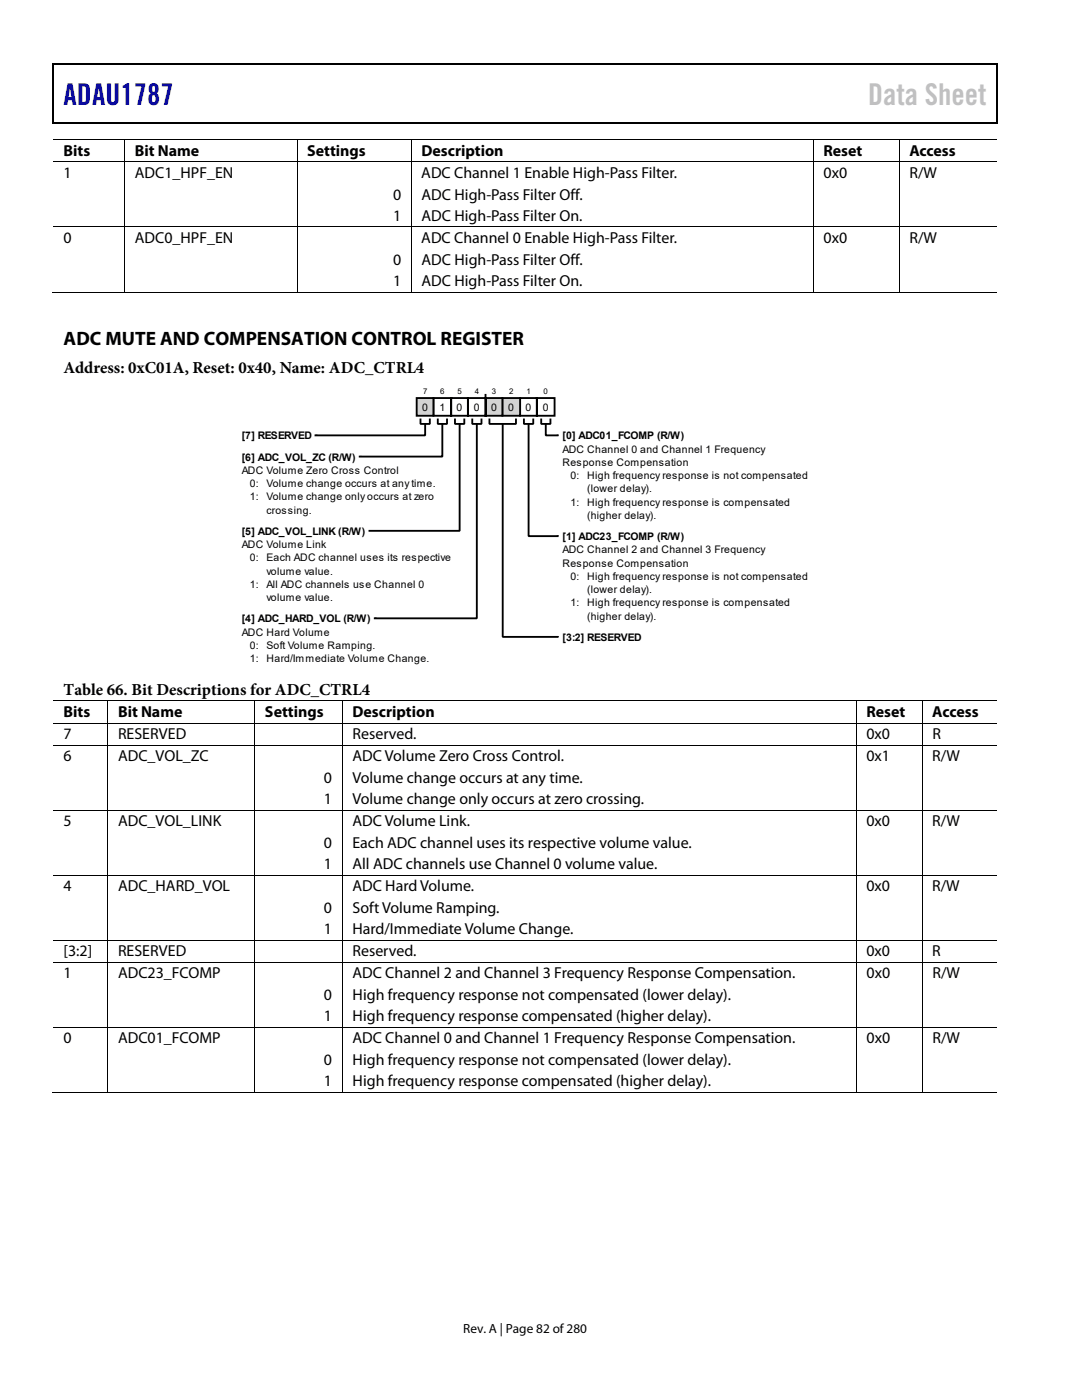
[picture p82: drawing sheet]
<svg xmlns="http://www.w3.org/2000/svg" width="216mm" height="279mm" viewBox="0 0 216 279" stroke-linecap="round" stroke-linejoin="round" font-family="sans-serif">
<defs><g id="words">
<text font-size="6" fill="#00f" x="12.7" y="21">ADAU1787</text>
<text font-size="6" fill="#c0c0c0" x="173.2" y="21">Data Sheet</text>
<text font-size="3.9" x="12.7" y="68.9">ADC MUTE AND COMPENSATION CONTROL REGISTER</text>
<g font-size="3.3">
<text x="12.7" y="74.4">Address: 0xC01A, Reset: 0x40, Name: ADC_CTRL4</text>
<text x="12.7" y="138.6">Table 66. Bit Descriptions for ADC_CTRL4</text>
</g>
<g font-size="3.2">
<text x="12.7" y="31.1">Bits</text>
<text x="12.7" y="35.5">1</text>
<text x="26.9" y="35.5">ADC1_HPF_EN</text>
<text x="26.9" y="31.1">Bit Name</text>
<text x="61.3" y="31.1">Settings</text>
<text x="84.1" y="35.5">ADC Channel 1 Enable High-Pass Filter.</text>
<text x="84.1" y="31.1">Description</text>
<text x="164.3" y="31.1">Reset</text>
<text x="164.3" y="35.5">0x0</text>
<text x="181.5" y="31.1">Access</text>
<text x="181.5" y="35.5">R/W</text>
<text x="78.4" y="39.8">0</text>
<text x="84.1" y="39.8">ADC High-Pass Filter Off.</text>
<text x="78.4" y="44.1">1</text>
<text x="84.1" y="44.1">ADC High-Pass Filter On.</text>
<text x="12.7" y="48.5">0</text>
<text x="26.9" y="48.5">ADC0_HPF_EN</text>
<text x="78.4" y="52.8">0</text>
<text x="84.1" y="48.5">ADC Channel 0 Enable High-Pass Filter.</text>
<text x="84.1" y="52.8">ADC High-Pass Filter Off.</text>
<text x="164.3" y="48.5">0x0</text>
<text x="181.5" y="48.5">R/W</text>
<text x="78.4" y="57.1">1</text>
<text x="84.1" y="57.1">ADC High-Pass Filter On.</text>
<text x="12.7" y="143.1">Bits</text>
<text x="23.6" y="143.1">Bit Name</text>
<text x="52.9" y="143.1">Settings</text>
<text x="70.3" y="143.1">Description</text>
<text x="172.9" y="143.1">Reset</text>
<text x="186" y="143.1">Access</text>
<text x="12.7" y="147.5">7</text>
<text x="23.6" y="147.5">RESERVED</text>
<text x="70.3" y="147.5">Reserved.</text>
<text x="172.9" y="147.5">0x0</text>
<text x="186" y="147.5">R</text>
<text x="12.7" y="151.9">6</text>
<text x="23.6" y="151.9">ADC_VOL_ZC</text>
<text x="70.3" y="151.9">ADC Volume Zero Cross Control.</text>
<text x="172.9" y="151.9">0x1</text>
<text x="186" y="151.9">R/W</text>
<text x="64.6" y="156.2">0</text>
<text x="64.6" y="160.5">1</text>
<text x="70.3" y="160.5">Volume change only occurs at zero crossing.</text>
<text x="70.3" y="156.2">Volume change occurs at any time.</text>
<text x="12.7" y="164.9">5</text>
<text x="23.6" y="164.9">ADC_VOL_LINK</text>
<text x="70.3" y="164.9">ADC Volume Link.</text>
<text x="172.9" y="164.9">0x0</text>
<text x="186" y="164.9">R/W</text>
<text x="64.6" y="169.2">0</text>
<text x="64.6" y="173.5">1</text>
<text x="70.3" y="169.2">Each ADC channel uses its respective volume value.</text>
<text x="70.3" y="173.5">All ADC channels use Channel 0 volume value.</text>
<text x="12.7" y="177.8">4</text>
<text x="23.6" y="177.8">ADC_HARD_VOL</text>
<text x="70.3" y="177.8">ADC Hard Volume.</text>
<text x="172.9" y="177.8">0x0</text>
<text x="186" y="177.8">R/W</text>
<text x="64.6" y="182.1">0</text>
<text x="70.3" y="182.1">Soft Volume Ramping.</text>
<text x="12.7" y="190.8">[3:2]</text>
<text x="23.6" y="190.8">RESERVED</text>
<text x="64.6" y="186.4">1</text>
<text x="70.3" y="190.8">Reserved.</text>
<text x="70.3" y="186.4">Hard/Immediate Volume Change.</text>
<text x="172.9" y="190.8">0x0</text>
<text x="186" y="190.8">R</text>
<text x="12.7" y="195.2">1</text>
<text x="23.6" y="195.2">ADC23_FCOMP</text>
<text x="70.3" y="195.2">ADC Channel 2 and Channel 3 Frequency Response Compensation.</text>
<text x="172.9" y="195.2">0x0</text>
<text x="186.1" y="195.2">R/W</text>
<text x="64.6" y="199.5">0</text>
<text x="64.6" y="203.8">1</text>
<text x="70.3" y="203.8">High frequency response compensated (higher delay).</text>
<text x="70.3" y="199.5">High frequency response not compensated (lower delay).</text>
<text x="12.7" y="208.2">0</text>
<text x="23.6" y="208.2">ADC01_FCOMP</text>
<text x="70.3" y="208.2">ADC Channel 0 and Channel 1 Frequency Response Compensation.</text>
<text x="172.9" y="208.2">0x0</text>
<text x="186.1" y="208.2">R/W</text>
<text x="64.6" y="212.5">0</text>
<text x="70.3" y="212.5">High frequency response not compensated (lower delay).</text>
<text x="64.6" y="216.8">1</text>
<text x="70.3" y="216.8">High frequency response compensated (higher delay).</text>
</g>
<text font-size="2.6" x="92.4" y="266">Rev. A | Page 82 of 280</text>
<g font-size="2.1">
<text x="84.2" y="82">0</text>
<text x="87.7" y="82">1</text>
<text x="91.1" y="82">0</text>
<text x="94.6" y="82">0</text>
<text x="98" y="82">0</text>
<text x="101.4" y="82">0</text>
<text x="104.9" y="82">0</text>
<text x="108.3" y="82">0</text>
<text x="48.2" y="87.7">[7] RESERVED</text>
<text x="112.2" y="87.7">[0] ADC01_FCOMP (R/W)</text>
<text x="48.2" y="94.6">ADC Volume Zero Cross Control</text>
<text x="48.2" y="91.9">[6] ADC_VOL_ZC (R/W)</text>
<text x="112.2" y="90.3">ADC Channel 0 and Channel 1 Frequency</text>
<text x="112.2" y="93">Response Compensation</text>
<text x="113.8" y="95.6">0:</text>
<text x="117.2" y="95.6">High frequency response is not compensated</text>
<text x="49.8" y="99.9">1:</text>
<text x="49.8" y="97.2">0:</text>
<text x="53.2" y="99.9">Volume change only occurs at zero</text>
<text x="53.2" y="97.2">Volume change occurs at any time.</text>
<text x="113.8" y="100.9">1:</text>
<text x="117.2" y="100.9">High frequency response is compensated</text>
<text x="117.2" y="98.3">(lower delay).</text>
<text x="48.2" y="106.7">[5] ADC_VOL_LINK (R/W)</text>
<text x="53.2" y="102.5">crossing.</text>
<text x="112.2" y="107.8">[1] ADC23_FCOMP (R/W)</text>
<text x="117.2" y="103.6">(higher delay).</text>
<text x="48.2" y="109.4">ADC Volume Link</text>
<text x="49.8" y="112">0:</text>
<text x="53.2" y="112">Each ADC channel uses its respective</text>
<text x="112.2" y="110.4">ADC Channel 2 and Channel 3 Frequency</text>
<text x="112.2" y="113.1">Response Compensation</text>
<text x="49.8" y="117.3">1:</text>
<text x="53.2" y="120">volume value.</text>
<text x="53.2" y="117.3">All ADC channels use Channel 0</text>
<text x="53.2" y="114.7">volume value.</text>
<text x="113.8" y="115.7">0:</text>
<text x="117.2" y="118.4">(lower delay).</text>
<text x="117.2" y="115.7">High frequency response is not compensated</text>
<text x="48.2" y="124.2">[4] ADC_HARD_VOL (R/W)</text>
<text x="113.8" y="121">1:</text>
<text x="117.2" y="123.7">(higher delay).</text>
<text x="117.2" y="121">High frequency response is compensated</text>
<text x="48.2" y="126.9">ADC Hard Volume</text>
<text x="49.8" y="129.5">0:</text>
<text x="53.2" y="129.5">Soft Volume Ramping.</text>
<text x="112.2" y="127.9">[3:2] RESERVED</text>
<text x="49.8" y="132.1">1:</text>
<text x="53.2" y="132.1">Hard/Immediate Volume Change.</text>
</g>
<g font-size="1.6">
<text x="84.4" y="78.6">7</text>
<text x="87.8" y="78.6">6</text>
<text x="91.3" y="78.6">5</text>
<text x="94.7" y="78.6">4</text>
<text x="98.2" y="78.6">3</text>
<text x="101.6" y="78.6">2</text>
<text x="105.1" y="78.6">1</text>
<text x="108.5" y="78.6">0</text>
</g>
</g></defs>
<path d="M10.5 12.7h.3v1h-.3zM198.8 12.7h.2v1h-.2zM198.8 12.7h.2v.3h-.2zM198.8 24.4h.2v.3h-.2z" fill="#000"/>
<path d="M10.5 12.8h188.3M10.7 13.7v11M198.9 13.7v11M10.5 24.5h188.3" fill="none" stroke="#000" stroke-width=".25"/>
<g fill="none" stroke="#000" stroke-width=".2">
<path d="M10.7 27.9h188.2M10.7 32.3h188.2M24.9 27.9v4.4M24.9 32.4v12.9M59.3 27.9v4.4M59.3 32.4v12.9M82.1 27.9v4.4M82.1 32.4v12.9M162.3 27.9v4.4M162.3 32.4v12.9M179.4 27.9v4.4M179.4 32.4v12.9"/>
<path d="M10.4 58.3h14.4M10.7 45.3h188.2M24.9 45.3v13M24.9 58.3h34.3M59.3 45.3v13M82.1 45.3v13h-22.8M82.1 58.3h80.2M162.3 45.3v13h17.1M179.4 45.3v13M179.5 58.3h19.4"/>
</g>
<path d="M103.8 79.4h3.3v3.6h-3.3zM107.1 79.4h3.6v3.6h-3.6z" fill="none" stroke="#000" stroke-width=".37"/>
<path d="M100.2 79.4h3.6v3.6h-3.6z" fill="#d3d3d3"/>
<path d="M100.2 79.4h3.6v3.6h-3.6z" fill="none" stroke="#000" stroke-width=".37"/>
<path d="M96.9 79.4h3.3v3.6h-3.3z" fill="#d3d3d3"/>
<path d="M86.5 79.4h3.5v3.6h-3.5zM90 79.4h3.4v3.6h-3.4zM93.4 79.4h3.5v3.6h-3.5zM96.9 79.4h3.3v3.6h-3.3z" fill="none" stroke="#000" stroke-width=".37"/>
<path d="M83.1 79.4h3.4v3.6h-3.4z" fill="#d3d3d3"/>
<g fill="none" stroke="#000" stroke-width=".37">
<path d="M83.1 79.4h3.4v3.6h-3.4zM96.9 78.8v.7M83.9 83.7v.9h1.9v-.9M84.8 84.6v2.3h-21.9M87.4 83.7v.9h1.8v-.9M88.3 84.6v6.5h-16.5M90.8 83.7v.9h1.8v-.9M91.7 84.6v21.3h-18M94.2 83.7v.9h1.9v-.9M95.1 84.6v38.8h-20.3M97.7 83.7v.9h5.3v-.9M100.3 84.6v42.5h11"/>
<path d="M104.5 83.7v.9h1.9v-.9M105.5 84.6v22.4h5.8M108 83.7v.9h1.8v-.9M108.9 84.6v2.3h2.4"/>
</g>
<g fill="none" stroke="#000" stroke-width=".2">
<path d="M63 86.8h.1M71.9 91.1h.1M111.2 86.8h.1M73.8 105.9h.1M111.2 106.9h.1M10.7 139.9h188.2M21.5 139.9v4.4M50.8 139.9v4.4M68.3 139.9v4.4M74.8 123.3h.1M111.2 127h.1M170.9 139.9v4.4"/>
<path d="M184 139.9v4.4M10.7 144.3h188.2M10.7 148.7h188.2M21.5 144.3v4.4M21.5 148.7v12.9M50.8 144.3v4.4M50.8 148.7v12.9M68.3 144.3v4.4M68.3 148.7v12.9M170.9 144.3v4.4M170.9 148.7v12.9M184 144.3v4.4"/>
<path d="M184 148.7v12.9M10.7 161.7h188.2M10.7 174.6h188.2M21.5 161.7v12.9M21.5 174.7v12.9M50.8 161.7v12.9M50.8 174.7v12.9M68.3 161.7v12.9M68.3 174.7v12.9M170.9 161.7v12.9M170.9 174.7v12.9M184 161.7v12.9"/>
<path d="M184 174.7v12.9M10.7 187.6h188.2M10.7 192h188.2M21.5 187.7v4.3M21.5 192v12.9M50.8 187.7v4.3M50.8 192v12.9M68.3 187.7v4.3M68.3 192v12.9M170.9 187.7v4.3M170.9 192v12.9M184 187.7v4.3"/>
<path d="M184 192v12.9M10.4 218h11.1M10.7 205h188.2M21.5 205v13h29.3M50.8 205v13M50.9 218h17.4M68.3 205v13M170.9 205v13h-102.6M170.9 218h13.1M184 205v13h14.9"/>
</g>
<use href="#words"/>
</svg>
